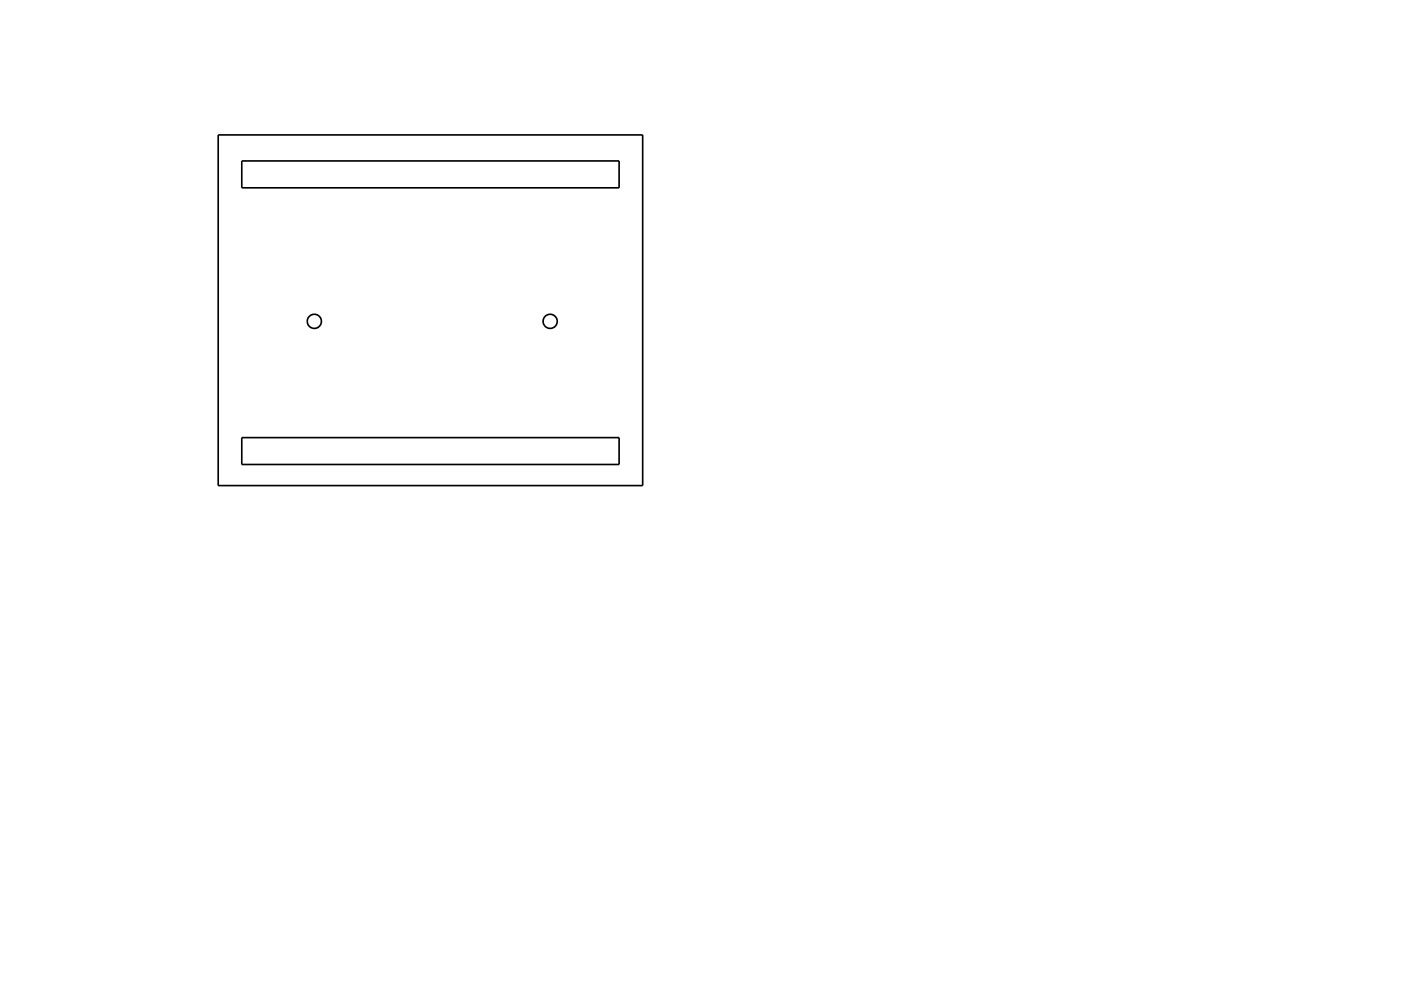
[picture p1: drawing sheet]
<svg xmlns="http://www.w3.org/2000/svg" width="297mm" height="210mm" viewBox="0 0 297 210" stroke-linecap="round" stroke-linejoin="round" font-family="sans-serif">
<g fill="none" stroke="#000" stroke-width=".35">
<path d="M46.3 28.6h90v74.4h-90zM51.3 34.1h80v5.7h-80zM51.3 92.8h80v5.7h-80z"/>
<circle cx="66.6" cy="68.2" r="1.5"/>
<circle cx="116.6" cy="68.2" r="1.5"/>
</g>
</svg>
